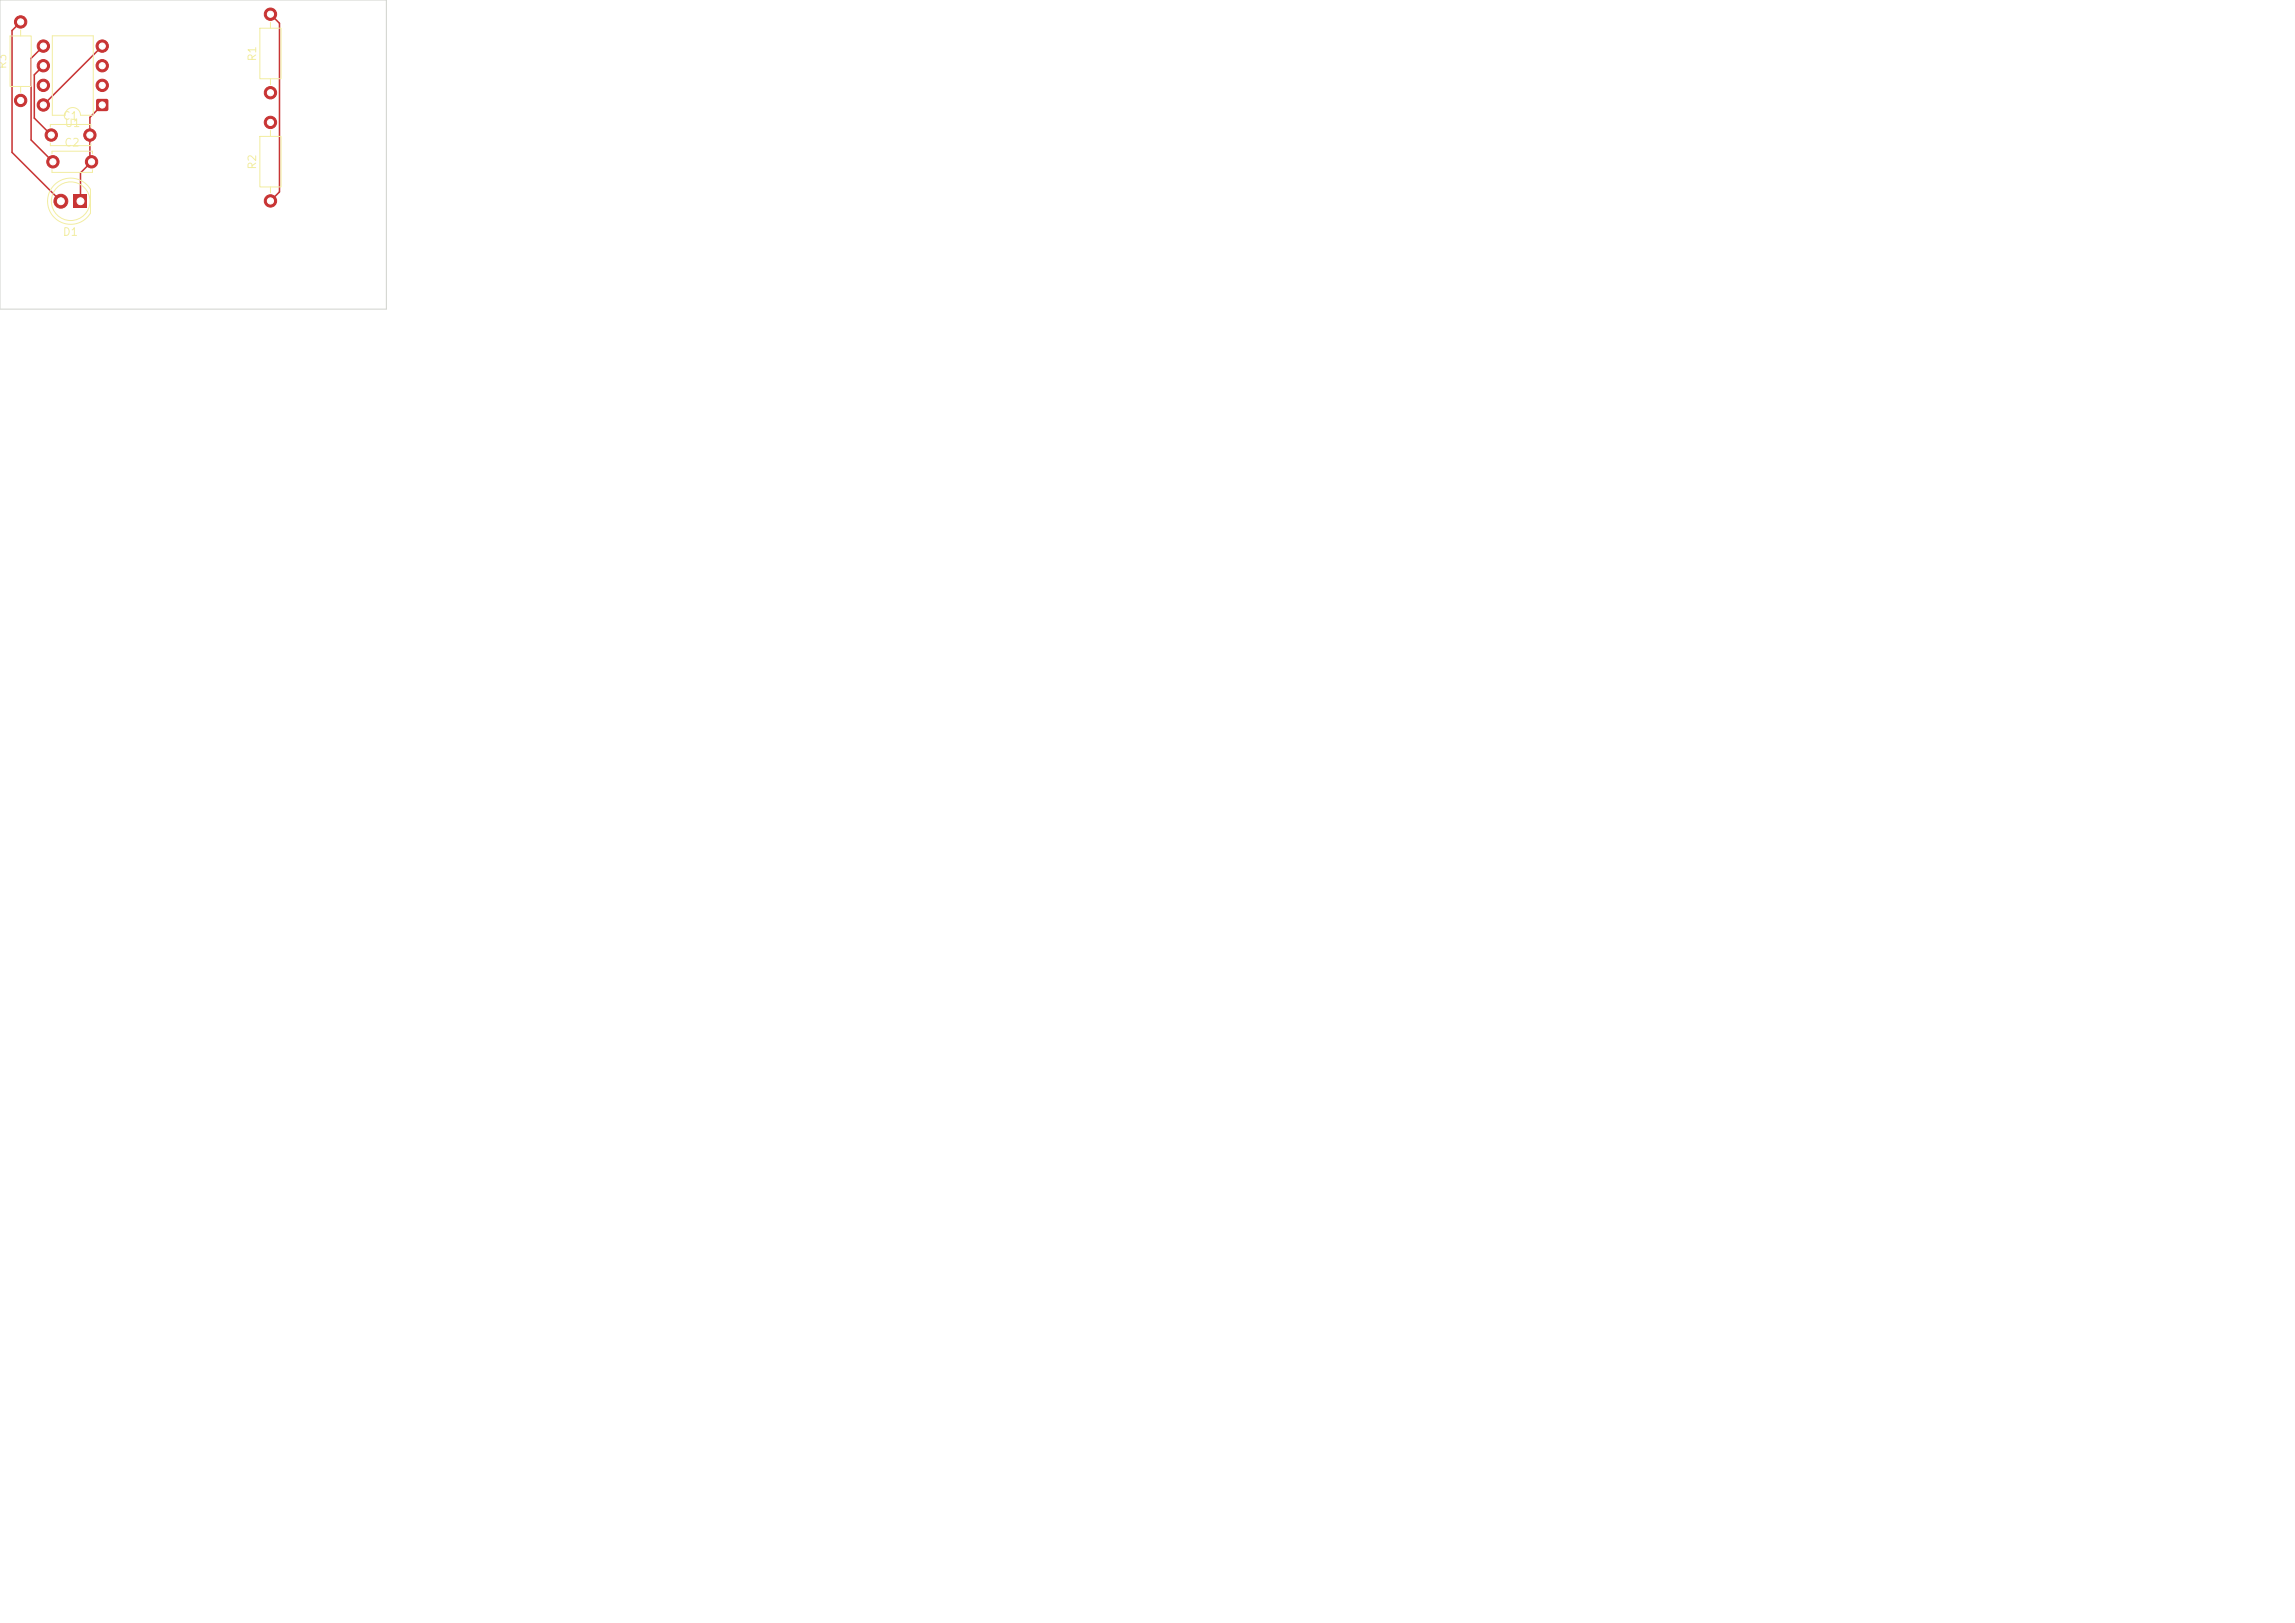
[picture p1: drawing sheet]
<svg xmlns="http://www.w3.org/2000/svg" width="297mm" height="210mm" viewBox="0 0 297 210" stroke-linecap="round" stroke-linejoin="round" font-family="sans-serif">
<defs><g id="words">
<g font-size="1" fill="#f2eda1">
<text x="1.1" y="9" transform="rotate(-90 1.1 9)">R3</text>
<text x="33.4" y="8" transform="rotate(-90 33.4 8)">R1</text>
<text x="8" y="15.7">C1</text>
<text x="8.3" y="16.7">U1</text>
<text x="8.2" y="19.2">C2</text>
<text x="33.4" y="22" transform="rotate(-90 33.4 22)">R2</text>
<text x="8" y="30.8">D1</text>
</g>
</g></defs>
<path d="M12.5 12.9l.2-.1 1.3 .1v.1v1.3l-.2 .1-1.3-.1-.1-.2z" fill="#c83434"/>
<g fill="#c83434" stroke="#c83434" stroke-width=".13">
<circle cx="13.2" cy="11" r=".8"/>
<circle cx="13.2" cy="8.5" r=".8"/>
<circle cx="13.2" cy="6" r=".8"/>
<circle cx="5.6" cy="6" r=".8"/>
<circle cx="5.6" cy="8.5" r=".8"/>
<circle cx="5.6" cy="11" r=".8"/>
<circle cx="5.6" cy="13.6" r=".8"/>
<circle cx="35" cy="12" r=".8"/>
<circle cx="35" cy="1.8" r=".8"/>
<circle cx="2.7" cy="13" r=".8"/>
<circle cx="2.7" cy="2.8" r=".8"/>
</g>
<path d="M9.5 25.1h1.8v1.8h-1.8z" fill="#c83434"/>
<g fill="#c83434" stroke="#c83434" stroke-width=".13">
<circle cx="7.9" cy="26" r=".9"/>
<circle cx="6.6" cy="17.5" r=".8"/>
<circle cx="11.6" cy="17.5" r=".8"/>
<circle cx="6.8" cy="20.9" r=".8"/>
<circle cx="11.8" cy="20.9" r=".8"/>
<circle cx="35" cy="26" r=".8"/>
<circle cx="35" cy="15.8" r=".8"/>
</g>
<path d="M2.7 2.8l-1.1 1.2v15.7l6.3 6.3M5.6 8.5l-1.2 1.2v5.6l2.2 2.2M5.6 6l-1.6 1.6v10.5l2.8 2.8M13.2 13.6l-1.6 1.6v5.5l.2 .2-1.4 1.5v3.6M13.2 6l-7.6 7.6M35 1.8l1.2 1.2v21.8l-1.2 1.2" fill="none" stroke="#c83434" stroke-width=".2"/>
<g fill="none" stroke="#f2eda1" stroke-width=".13">
<path d="M1.3 4.6h2.7v6.6h-2.7zM2.7 3.9v.8M2.7 11.2v.8M6.5 16.4v-.3h5.3v.3M6.5 18.5v.3h5.3v-.3M6.7 19.9v-.3h5.3v.3M6.8 4.6h5.3v10.3h-1.7a1 1 0 0 0-1-1 1 1 0 0 0-1 1h-1.6zM33.6 3.6h2.8v6.6h-2.8zM33.6 17.6h2.8v6.6h-2.8zM35 2.9v.8M35 10.2v.8M35 16.9v.8"/>
<path d="M6.7 22v.3h5.3v-.3M7 24a2.99 2.99 0 0 1 4.7 .5v3.1a2.99 2.99 0 0 1-4.4 .8 2.99 2.99 0 0 1-.3-4.4zM35 24.2v.8"/>
<circle cx="9.1" cy="26" r="2.5"/>
</g>
<path d="M0 0h50v40h-50z" fill="none" stroke="#d0d2cd" stroke-width=".13"/>
<g fill="#fff" stroke="#fff" stroke-width=".13">
<circle cx="13.2" cy="13.6" r=".4"/>
<circle cx="13.2" cy="11" r=".4"/>
<circle cx="13.2" cy="8.5" r=".4"/>
<circle cx="13.2" cy="6" r=".4"/>
<circle cx="5.6" cy="6" r=".4"/>
<circle cx="5.6" cy="8.5" r=".4"/>
<circle cx="5.6" cy="11" r=".4"/>
<circle cx="5.6" cy="13.6" r=".4"/>
<circle cx="35" cy="12" r=".4"/>
<circle cx="35" cy="1.8" r=".4"/>
<circle cx="2.7" cy="13" r=".4"/>
<circle cx="2.7" cy="2.8" r=".4"/>
<circle cx="10.4" cy="26" r=".45"/>
<circle cx="7.9" cy="26" r=".45"/>
<circle cx="6.6" cy="17.5" r=".4"/>
<circle cx="11.6" cy="17.5" r=".4"/>
<circle cx="6.8" cy="20.9" r=".4"/>
<circle cx="11.8" cy="20.9" r=".4"/>
<circle cx="35" cy="26" r=".4"/>
<circle cx="35" cy="15.8" r=".4"/>
</g>
<use href="#words"/>
</svg>
